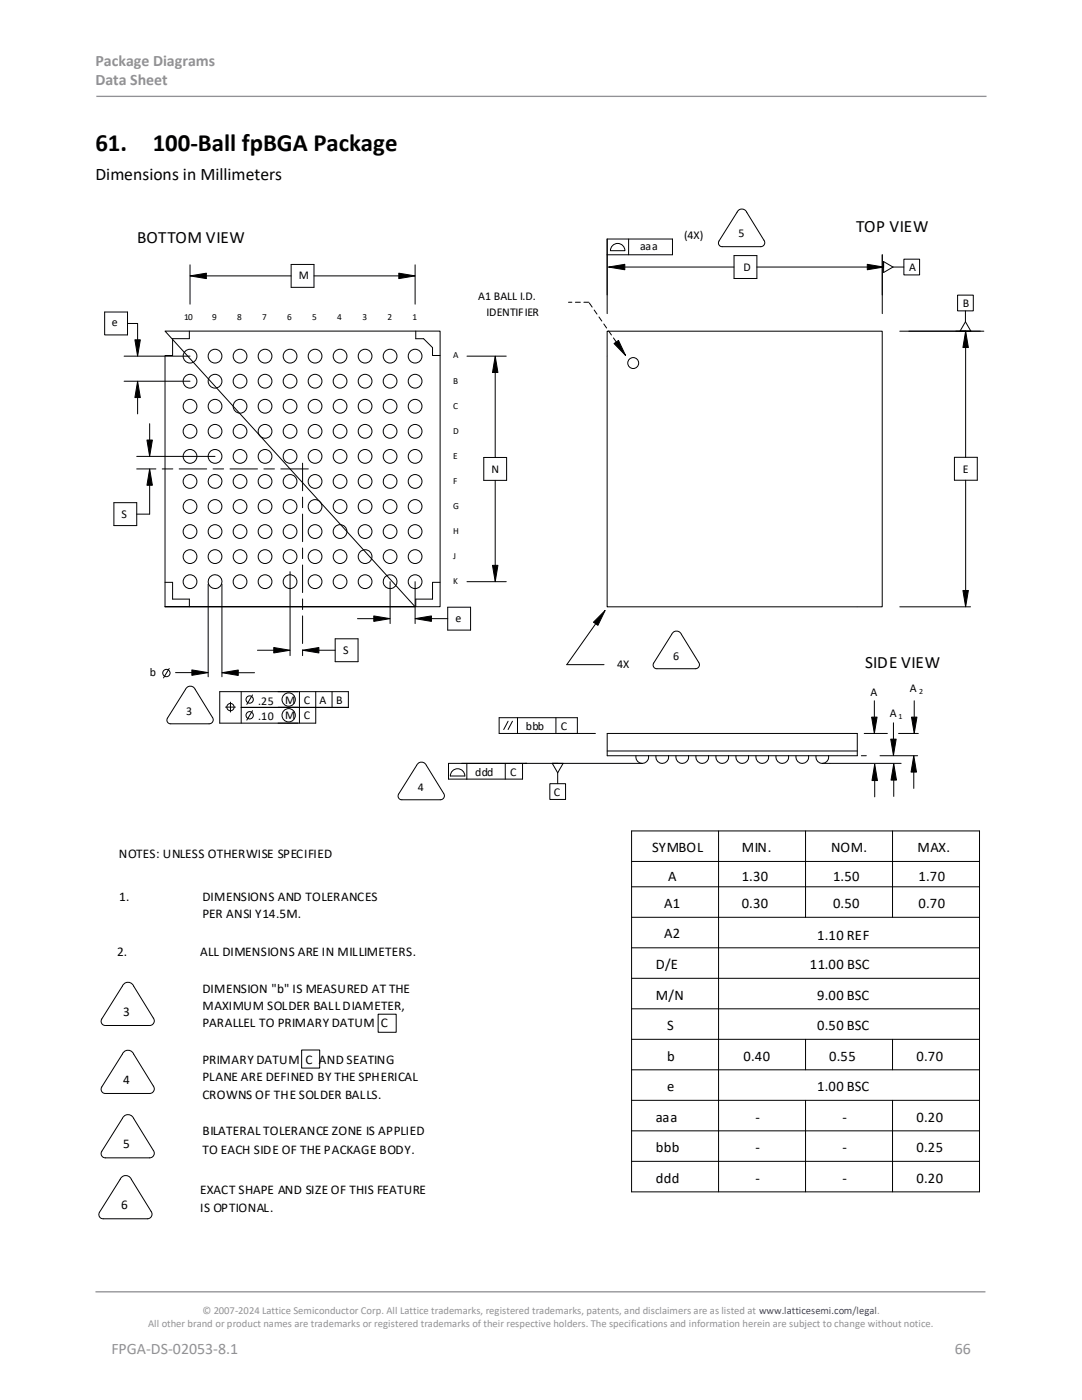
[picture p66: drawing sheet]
<svg xmlns="http://www.w3.org/2000/svg" width="216mm" height="279mm" viewBox="0 0 216 279" stroke-linecap="round" stroke-linejoin="round" font-family="sans-serif">
<defs><g id="words">
<g font-size="5">
<text x="19" y="30.1">61.</text>
<text x="30.5" y="30.1">100-Ball fpBGA Package</text>
</g>
<text font-size="3.5" x="19" y="35.9">Dimensions in Millimeters</text>
<g font-size="3.4">
<text x="170.9" y="46.4">TOP VIEW</text>
<text x="27.4" y="48.5">BOTTOM VIEW</text>
<text x="172.6" y="133.3">SIDE VIEW</text>
</g>
<g font-size="3.2" fill="#919195">
<text x="19" y="13.2">Package Diagrams</text>
<text x="19" y="17.1">Data Sheet</text>
<text x="22.2" y="270.2">FPGA-DS-02053-8.1</text>
<text x="190.5" y="270.2">66</text>
</g>
<g font-size="2.9">
<text x="130.1" y="170">SYMBOL</text>
<text x="148" y="170">MIN.</text>
<text x="165.8" y="170">NOM.</text>
<text x="183" y="170">MAX.</text>
<text x="133.3" y="175.7">A</text>
<text x="148" y="175.7">1.30</text>
<text x="166.2" y="175.7">1.50</text>
<text x="183.3" y="175.7">1.70</text>
<text x="132.5" y="181.2">A1</text>
<text x="148" y="181.2">0.30</text>
<text x="166.2" y="181.2">0.50</text>
<text x="183.3" y="181.2">0.70</text>
<text x="132.5" y="187.3">A2</text>
<text x="163.1" y="187.5">1.10 REF</text>
<text x="130.9" y="193.4">D/E</text>
<text x="161.6" y="193.4">11.00 BSC</text>
<text x="130.9" y="199.5">M/N</text>
<text x="163.1" y="199.5">9.00 BSC</text>
<text x="133.1" y="205.6">S</text>
<text x="163.1" y="205.6">0.50 BSC</text>
<text x="133.1" y="211.7">b</text>
<text x="148.4" y="211.7">0.40</text>
<text x="165.5" y="211.7">0.55</text>
<text x="182.9" y="211.7">0.70</text>
<text x="133.1" y="217.8">e</text>
<text x="163.1" y="217.8">1.00 BSC</text>
<text x="130.9" y="223.9">aaa</text>
<text x="150.7" y="223.9">-</text>
<text x="168.1" y="223.9">-</text>
<text x="182.9" y="223.9">0.20</text>
<text x="130.9" y="230">bbb</text>
<text x="150.7" y="230">-</text>
<text x="168.1" y="230">-</text>
<text x="182.9" y="230">0.25</text>
<text x="130.9" y="236.1">ddd</text>
<text x="150.7" y="236.1">-</text>
<text x="168.1" y="236.1">-</text>
<text x="182.9" y="236.1">0.20</text>
</g>
<g font-size="2.7">
<text x="40.4" y="183.2">PER ANSI Y14.5M.</text>
<text x="23.3" y="190.8">2.</text>
<text x="39.9" y="190.8">ALL DIMENSIONS ARE IN MILLIMETERS.</text>
<text x="24.6" y="202.7">3</text>
<text x="40.4" y="198.2">DIMENSION &quot;b&quot; IS MEASURED AT THE</text>
<text x="40.4" y="205">PARALLEL TO PRIMARY DATUM C</text>
<text x="40.4" y="226.6">BILATERAL TOLERANCE ZONE IS APPLIED</text>
</g>
<g font-size="2.6">
<text x="23.7" y="171.2">NOTES: UNLESS OTHERWISE SPECIFIED</text>
<text x="23.8" y="179.9">1.</text>
<text x="40.4" y="179.9">DIMENSIONS AND TOLERANCES</text>
<text x="40.4" y="201.6">MAXIMUM SOLDER BALL DIAMETER,</text>
<text x="40.4" y="215.8">PLANE ARE DEFINED BY THE SPHERICAL</text>
<text x="40.4" y="212.4">PRIMARY DATUM C AND SEATING</text>
<text x="24.6" y="216.3">4</text>
<text x="40.4" y="219.2">CROWNS OF THE SOLDER BALLS.</text>
<text x="24.6" y="229.2">5</text>
<text x="40.4" y="230.2">TO EACH SIDE OF THE PACKAGE BODY.</text>
<text x="39.9" y="238.3">EXACT SHAPE AND SIZE OF THIS FEATURE</text>
<text x="24.2" y="241.3">6</text>
<text x="39.9" y="241.8">IS OPTIONAL.</text>
</g>
<g font-size="2.4">
<text x="136.5" y="47.7">(4X)</text>
<text x="147.4" y="47.4">5</text>
<text x="127.8" y="49.9">aaa</text>
<text x="59.6" y="55.7">M</text>
<text x="95.4" y="59.9">A1 BALL I.D.</text>
<text x="148.3" y="54.1">D</text>
<text x="181.4" y="54">A</text>
<text x="22.3" y="65">e</text>
<text x="97.1" y="63">IDENTIFIER</text>
<text x="192.1" y="61.2">B</text>
<text x="98.1" y="94.4">N</text>
<text x="192.1" y="94.5">E</text>
<text x="24.2" y="103.4">S</text>
<text x="90.9" y="124.1">e</text>
<text x="68.5" y="130.6">S</text>
<text x="134.3" y="131.7">6</text>
<text x="29.9" y="135">b</text>
<text x="123.2" y="133.3">4X</text>
<text x="37.2" y="142.7">3</text>
<text x="51.5" y="140.6">.25</text>
<text x="51.5" y="143.8">.10</text>
<text x="56.9" y="143.6">M</text>
<text x="56.9" y="140.4">M</text>
<text x="60.6" y="143.6">C</text>
<text x="60.6" y="140.4">C</text>
<text x="63.8" y="140.4">A</text>
<text x="67.1" y="140.4">B</text>
<text x="173.7" y="138.8">A</text>
<text x="177.6" y="143">A</text>
<text x="181.5" y="138.2">A</text>
<text x="104.9" y="145.7">bbb</text>
<text x="111.9" y="145.7">C</text>
<text x="94.8" y="154.9">ddd</text>
<text x="101.8" y="154.8">C</text>
<text x="83.4" y="157.9">4</text>
<text x="110.5" y="159">C</text>
</g>
<g font-size="2.1" fill="#919195">
<text x="40.4" y="262.3">© 2007-2024 Lattice Semiconductor Corp. All Lattice trademarks, registered trademarks, patents, and disclaimers are as listed at www.latticesemi.com/legal.</text>
<text x="29.6" y="264.9">All other brand or product names are trademarks or registered trademarks of their respective holders. The specifications and information herein are subject to change without notice.</text>
</g>
<g font-size="1.9">
<text x="36.8" y="63.8">10</text>
<text x="42.3" y="63.8">9</text>
<text x="47.3" y="63.8">8</text>
<text x="52.3" y="63.8">7</text>
<text x="57.3" y="63.8">6</text>
<text x="62.3" y="63.8">5</text>
<text x="67.3" y="63.8">4</text>
<text x="72.3" y="63.8">3</text>
<text x="77.3" y="63.8">2</text>
<text x="82.3" y="63.8">1</text>
<text x="90.4" y="71.5">A</text>
<text x="90.4" y="76.6">B</text>
<text x="90.4" y="81.6">C</text>
<text x="90.4" y="86.6">D</text>
<text x="90.4" y="91.6">E</text>
<text x="90.4" y="101.6">G</text>
<text x="90.4" y="96.6">F</text>
<text x="90.4" y="106.6">H</text>
<text x="90.4" y="111.6">J</text>
<text x="90.4" y="116.6">K</text>
</g>
<g font-size="1.6">
<text x="179.3" y="143.4">1</text>
<text x="183.4" y="138.6">2</text>
</g>
</g></defs>
<path d="M19.2 19.2h177.6M19 257.8h177.6" fill="none" stroke="#919195" stroke-width=".26"/>
<g fill="none" stroke="#000" stroke-width=".2">
<path d="M37.9 55.1l3.3-.6v1.1zM37.9 52.9v7.8M41.1 55.1h17M58.1 52.8h4.6v4.5h-4.6zM62.7 55.1h17M79.6 54.5l3.2 .6-3.2 .5zM82.8 52.9v7.8M121.2 50.8h13v-3.1h-13v14.9M121.4 53.3l3.3-.6v1.1zM122.4 48.9a1.45 1.45 0 0 1 1.5-.2 1.45 1.45 0 0 1 .8 1.3h-2.9l.1-.4zM124.7 53.3h21.8M125.4 47.7v3.1"/>
<path d="M146.5 51h4.5v4.6h-4.5zM147.4 41.9a1.05 1.05 0 0 1 1.6 .5l3.5 5.7a.8 .8 0 0 1-.7 1.1h-8a.73 .73 0 0 1-.3-1.1zM151 53.3h25M173.1 52.7l3.2 .6-3.2 .5zM176 50.8v11.8M176.3 52.2l1.9 1.1-1.9 1.1zM178.2 53.3h2.2M180.4 51.7h3.1v3.2h-3.1zM191.1 58.9h3.1v3.1h-3.1zM20.9 62.3h4.5v4.5h-4.5zM24.8 76.1h13.1M24.8 71.1h13.1"/>
<path d="M25.4 64.6h2.1v3.2M26.9 67.8h1.1l-.5 3.3zM27.5 76.1l.5 3.2h-1.1zM27.5 79.3v3.3M32.9 66.1h54.9v55h-54.9h49.9zM32.9 71.1v50M37.8 66.1v1.5h-3.4v3.3h-1.5M83 66.1v1.5h1.5l1.8 1.8v1.5h1.5M93.2 71.1h7.8M98.8 71.1l.6 3.2h-1.1zM98.8 74.2v17.1M121.1 66.1h54.9v55h-54.9z"/>
<path d="M121.1 71.1h.1M122.5 68.6l.9-.7 1.4 3zM179.5 66.1h16.8M192.6 64.2l-1 1.9h1.1v25.2M192.6 62v2.2l1.1 1.9M192.7 66.1l.5 3.3h-1.1zM27.3 91.1h15.6M29.3 87.8h1.1l-.5 3.3zM29.9 93.6l.5 3.2h-1.1zM29.9 84.6v3.2M29.9 96.8v5.8h-2.6M96.5 91.3h4.6v4.6h-4.6z"/>
<path d="M98.8 95.9v17M190.4 91.3h4.6v4.5h-4.6zM192.7 95.8v22M22.7 100.3h4.6v4.6h-4.6zM32.9 116.2h1.5v3.4h3.4v1.5M41.5 116.6v18.5M44.3 116.6v18.5M57.9 114.1v16.7M77.8 116.1v8.3M82.8 116.1v8.3M87.8 116.2h-1.5v3.4h-3.3v1.5M93.2 116.1h7.8"/>
<path d="M98.3 112.8h1.1l-.6 3.3zM192.1 117.8h1.1l-.5 3.3zM33.8 133.4l-1.2 1.9M35 134.2h3.3M37 137.6a1.05 1.05 0 0 1 1-.7 1.05 1.05 0 0 1 1 .7M37 137.6l-3.6 5.7a.73 .73 0 0 0 0 .8 .73 .73 0 0 0 .7 .4h7.6a.8 .8 0 0 0 .8-.5 .8 .8 0 0 0-.1-.8M38.3 133.7l3.2 .5-3.2 .6zM39 137.6l3.4 5.5M44.3 134.3l3.2-.6v1.1zM47.5 134.3h3.3M48.1 138v6.3M50.4 138.7l-1.2 1.9"/>
<path d="M51.4 129.8h3.2M54.6 129.2l3.3 .6-3.3 .5zM59.7 138v6.3M60.4 129.8l3.2-.6v1.1zM63 138v6.3h-19.2v-6.3h25.7v3.2h-21.4M63.6 129.8h3.3M66.3 138v3.2M66.9 127.5h4.5v4.6h-4.5zM71.3 123.5h3.3M74.6 122.9l3.2 .6-3.2 .5zM82.8 123.5l3.3-.6v1.1zM86.1 123.5h3.2"/>
<path d="M89.3 121.2h4.6v4.6h-4.6zM118.9 124.5l-5.8 8.1h7.4M120.7 121.8l-1.4 3-.9-.6zM121.1 121.1h.1M130.4 132.3l3.6-5.7a1.05 1.05 0 0 1 1-.7 1.05 1.05 0 0 1 1 .7l3.5 5.7a.8 .8 0 0 1-.8 1.2l-7.9-.1a.74 .74 0 0 1-.4-1.1M171 121.1h.1M174.5 139.9v3.2M179.5 121.1h14.2M182.4 139.9v3.2M45 141.1h2M46 140.1v2M50.4 141.8l-1.2 1.9"/>
<path d="M83.1 152.8a1.05 1.05 0 0 1 1-.7 1.05 1.05 0 0 1 1 .7M83.1 152.8l-3.6 5.7a.73 .73 0 0 0 .7 1.1h7.6a.8 .8 0 0 0 .8-.4 .8 .8 0 0 0-.1-.9M85.1 152.8l3.4 5.5M90.5 153.7a1.45 1.45 0 0 1 1.5-.1 1.45 1.45 0 0 1 .8 1.3h-2.9v-.5zM93.2 152.3v3.2M100.8 152.3v3.2M101.4 143.9l-.9 1.7M102.3 143.9l-.9 1.7M103.3 143.2v3.2M104.3 152.3v3.2h-14.8v-3.2h38.6M109.7 156.4h3.1v3.1h-3.1zM110.2 152.3l1.1 1.9"/>
<path d="M110.9 143.2v3.2M111.3 154.2v2.2M112.4 152.3l-1.1 1.9M115.2 146.4v-3.2h-15.6v3.2h19.2M121.2 150.8v-4.4h49.9v4.4M121.2 150.8h49.9M121.2 149.9h49.9M126.9 150.8a1.27 1.27 0 0 0 1.2 1.5 1.27 1.27 0 0 0 1.3-1.5M130.9 150.8a1.27 1.27 0 0 0 1.2 1.5 1.27 1.27 0 0 0 1.3-1.5M134.9 150.8a1.27 1.27 0 0 0 1.2 1.5 1.27 1.27 0 0 0 1.3-1.5M138.9 150.8a1.27 1.27 0 0 0 1.2 1.5 1.27 1.27 0 0 0 1.3-1.5M142.9 150.8a1.27 1.27 0 0 0 1.2 1.5 1.27 1.27 0 0 0 1.3-1.5"/>
<path d="M146.9 150.8a1.27 1.27 0 0 0 1.2 1.5 1.27 1.27 0 0 0 1.3-1.5M150.9 150.8a1.27 1.27 0 0 0 1.2 1.5 1.27 1.27 0 0 0 1.2-1.5M154.9 150.8a1.27 1.27 0 0 0 1.2 1.5 1.27 1.27 0 0 0 1.2-1.5M158.8 150.8a1.27 1.27 0 0 0 1.3 1.5 1.27 1.27 0 0 0 1.2-1.5M162.8 150.8a1.27 1.27 0 0 0 1.3 1.5 1.27 1.27 0 0 0 1.2-1.5M164.1 152.3h15.7M171.9 150.8h1M172.4 146.4h4.7M173.9 143.1h1.1l-.5 3.3zM174.5 152.5l.6 3.3h-1.1zM174.5 155.8v3.2M175.6 150.8h7.5"/>
<path d="M177.7 147.5h1.1l-.5 3.3zM178.3 144.2v3.3M178.3 152.4l.6 3.3h-1.1zM178.3 155.7v3.2M179.3 146.4h3.9M181.9 143.1h1.1l-.6 3.3zM182.3 150.8l.6 3.3h-1.1zM182.3 154.1v3.2M126 165.8h69.5v72.1h-69.5zM126 171.9h69.5M126 177h69.5M143.4 165.8v72.1"/>
<path d="M160.7 165.8v17.3M178.1 165.8v17.3M126 183.1h69.5M126 189.2h69.5M126 195.2h69.5M20.3 203.4l4.1-6.6a1.2 1.2 0 0 1 1.1-.8 1.2 1.2 0 0 1 1.2 .8l4 6.6a.92 .92 0 0 1-.9 1.3l-9.1-.1a.84 .84 0 0 1-.4-1.2M20.3 216.9l4.1-6.5a1.2 1.2 0 0 1 1.1-.8 1.2 1.2 0 0 1 1.2 .8l4 6.5a.92 .92 0 0 1-.9 1.3h-9.1a.84 .84 0 0 1-.4-1.3M60.2 209.6h3.6v3.6h-3.6zM75.5 202.4h3.6v3.6h-3.6zM126 207.4h69.5M126 213.5h69.5M126 219.6h69.5"/>
<path d="M126 201.3h69.5M160.7 207.4v6.1M160.7 219.6v18.3M178.1 207.4v6.1M178.1 219.6v18.3M24 235.4a1.2 1.2 0 0 1 1.1-.8 1.2 1.2 0 0 1 1.1 .8M24 235.4l-4.1 6.5a.84 .84 0 0 0 .7 1.3h8.8a.92 .92 0 0 0 .8-.5 .92 .92 0 0 0-.1-1l-3.9-6.3M24.7 222.8a1.2 1.2 0 0 1 2 .4l4 6.6a.92 .92 0 0 1-.9 1.3l-9.1-.1a.84 .84 0 0 1-.4-1.2zM126 225.7h69.5M126 231.8h69.5"/>
<circle cx="37.9" cy="71.1" r="1.37"/>
<circle cx="37.9" cy="76.1" r="1.37"/>
<circle cx="42.9" cy="71.1" r="1.37"/>
<circle cx="42.9" cy="76.1" r="1.37"/>
<circle cx="47.9" cy="71.1" r="1.37"/>
<circle cx="47.9" cy="76.1" r="1.37"/>
<circle cx="52.9" cy="71.1" r="1.37"/>
<circle cx="52.9" cy="76.1" r="1.37"/>
<circle cx="57.9" cy="71.1" r="1.37"/>
<circle cx="57.9" cy="76.1" r="1.37"/>
<circle cx="62.9" cy="76.1" r="1.37"/>
<circle cx="62.9" cy="71.1" r="1.37"/>
<circle cx="67.9" cy="71.1" r="1.37"/>
<circle cx="67.9" cy="76.1" r="1.37"/>
<circle cx="72.8" cy="76.1" r="1.37"/>
<circle cx="72.8" cy="71.1" r="1.37"/>
<circle cx="77.8" cy="76.1" r="1.37"/>
<circle cx="77.8" cy="71.1" r="1.37"/>
<circle cx="82.8" cy="76.1" r="1.37"/>
<circle cx="82.8" cy="71.1" r="1.37"/>
<circle cx="126.3" cy="72.5" r="1.09"/>
<circle cx="37.9" cy="91.1" r="1.37"/>
<circle cx="37.9" cy="96.1" r="1.37"/>
<circle cx="37.9" cy="86.1" r="1.37"/>
<circle cx="37.9" cy="81.1" r="1.37"/>
<circle cx="42.9" cy="91.1" r="1.37"/>
<circle cx="42.9" cy="86.1" r="1.37"/>
<circle cx="42.9" cy="81.1" r="1.37"/>
<circle cx="42.9" cy="96.1" r="1.37"/>
<circle cx="47.9" cy="91.1" r="1.37"/>
<circle cx="47.9" cy="96.1" r="1.37"/>
<circle cx="47.9" cy="86.1" r="1.37"/>
<circle cx="47.9" cy="81.1" r="1.37"/>
<circle cx="52.9" cy="91.1" r="1.37"/>
<circle cx="52.9" cy="96.1" r="1.37"/>
<circle cx="52.9" cy="86.1" r="1.37"/>
<circle cx="52.9" cy="81.1" r="1.37"/>
<circle cx="57.9" cy="96.1" r="1.37"/>
<circle cx="57.9" cy="91.1" r="1.37"/>
<circle cx="57.9" cy="86.1" r="1.37"/>
<circle cx="57.9" cy="81.1" r="1.37"/>
<circle cx="62.9" cy="96.1" r="1.37"/>
<circle cx="62.9" cy="91.1" r="1.37"/>
<circle cx="62.9" cy="86.1" r="1.37"/>
<circle cx="62.9" cy="81.1" r="1.37"/>
<circle cx="67.9" cy="91.1" r="1.37"/>
<circle cx="67.9" cy="96.1" r="1.37"/>
<circle cx="67.9" cy="86.1" r="1.37"/>
<circle cx="67.9" cy="81.1" r="1.37"/>
<circle cx="72.8" cy="91.1" r="1.37"/>
<circle cx="72.8" cy="96.1" r="1.37"/>
<circle cx="72.8" cy="86.1" r="1.37"/>
<circle cx="72.8" cy="81.1" r="1.37"/>
<circle cx="77.8" cy="91.1" r="1.37"/>
<circle cx="77.8" cy="86.1" r="1.37"/>
<circle cx="77.8" cy="81.1" r="1.37"/>
<circle cx="77.8" cy="96.1" r="1.37"/>
<circle cx="82.8" cy="91.1" r="1.37"/>
<circle cx="82.8" cy="86.1" r="1.37"/>
<circle cx="82.8" cy="96.1" r="1.37"/>
<circle cx="82.8" cy="81.1" r="1.37"/>
<circle cx="37.9" cy="111.1" r="1.37"/>
<circle cx="37.9" cy="116.1" r="1.37"/>
<circle cx="37.9" cy="101.1" r="1.37"/>
<circle cx="37.9" cy="106.1" r="1.37"/>
<circle cx="42.9" cy="111.1" r="1.37"/>
<circle cx="42.9" cy="101.1" r="1.37"/>
<circle cx="42.9" cy="106.1" r="1.37"/>
<circle cx="42.9" cy="116.1" r="1.38"/>
<circle cx="47.9" cy="111.1" r="1.37"/>
<circle cx="47.9" cy="116.1" r="1.37"/>
<circle cx="47.9" cy="101.1" r="1.37"/>
<circle cx="47.9" cy="106.1" r="1.37"/>
<circle cx="52.9" cy="111.1" r="1.37"/>
<circle cx="52.9" cy="116.1" r="1.37"/>
<circle cx="52.9" cy="101.1" r="1.37"/>
<circle cx="52.9" cy="106.1" r="1.37"/>
<circle cx="57.9" cy="111.1" r="1.37"/>
<circle cx="57.9" cy="116.1" r="1.37"/>
<circle cx="57.9" cy="106.1" r="1.37"/>
<circle cx="57.9" cy="101.1" r="1.37"/>
<circle cx="62.9" cy="111.1" r="1.37"/>
<circle cx="62.9" cy="116.1" r="1.37"/>
<circle cx="62.9" cy="101.1" r="1.37"/>
<circle cx="62.9" cy="106.1" r="1.37"/>
<circle cx="67.9" cy="111.1" r="1.37"/>
<circle cx="67.9" cy="116.1" r="1.37"/>
<circle cx="67.9" cy="106.1" r="1.37"/>
<circle cx="67.9" cy="101.1" r="1.37"/>
<circle cx="72.8" cy="111.1" r="1.37"/>
<circle cx="72.8" cy="116.1" r="1.37"/>
<circle cx="72.8" cy="101.1" r="1.37"/>
<circle cx="72.8" cy="106.1" r="1.37"/>
<circle cx="77.8" cy="111.1" r="1.37"/>
<circle cx="77.8" cy="101.1" r="1.37"/>
<circle cx="77.8" cy="106.1" r="1.37"/>
<circle cx="77.8" cy="116.1" r="1.37"/>
<circle cx="82.8" cy="111.1" r="1.37"/>
<circle cx="82.8" cy="116.1" r="1.37"/>
<circle cx="82.8" cy="101.1" r="1.37"/>
<circle cx="82.8" cy="106.1" r="1.37"/>
<circle cx="33.2" cy="134.3" r=".73"/>
<circle cx="49.8" cy="139.6" r=".73"/>
<circle cx="57.6" cy="139.6" r="1.33"/>
<circle cx="46" cy="141.1" r=".73"/>
<circle cx="49.8" cy="142.7" r=".73"/>
<circle cx="57.6" cy="142.7" r="1.33"/>
</g>
<path d="M60.4 92.4v38.4M61.5 93.6h-34.2" fill="none" stroke="#000" stroke-width=".2" stroke-dasharray="5.5 1.3 2.1 1.3"/>
<g fill="#000">
<path d="M37.9 55.1l3.3-.6v1.1zM79.6 54.5l3.2 .6-3.2 .5zM121.4 53.3l3.3-.6v1.1zM173.1 52.7l3.2 .6-3.2 .5zM27.5 76.1l.5 3.2h-1.1zM26.9 67.8h1.1l-.5 3.3zM98.8 71.1l.6 3.2h-1.1zM122.5 68.6l.9-.7 1.4 3zM192.7 66.1l.5 3.3h-1.1zM29.9 93.6l.5 3.2h-1.1zM29.3 87.8h1.1l-.5 3.3zM98.3 112.8h1.1l-.6 3.3z"/>
<path d="M192.1 117.8h1.1l-.5 3.3zM38.3 133.7l3.2 .5-3.2 .6zM44.3 134.3l3.2-.6v1.1zM54.6 129.2l3.3 .6-3.3 .5zM60.4 129.8l3.2-.6v1.1zM74.6 122.9l3.2 .6-3.2 .5zM82.8 123.5l3.3-.6v1.1zM120.7 121.8l-1.4 3-.9-.6zM173.9 143.1h1.1l-.5 3.3zM174.5 152.5l.6 3.3h-1.1zM177.7 147.5h1.1l-.5 3.3zM178.3 152.4l.6 3.3h-1.1z"/>
<path d="M182.3 150.8l.6 3.3h-1.1zM181.9 143.1h1.1l-.6 3.3z"/>
</g>
<path d="M117.5 60.3h-4.1M123 68.3l-5.5-8" fill="none" stroke="#000" stroke-width=".2" stroke-dasharray="1 .7"/>
<use href="#words"/>
</svg>
